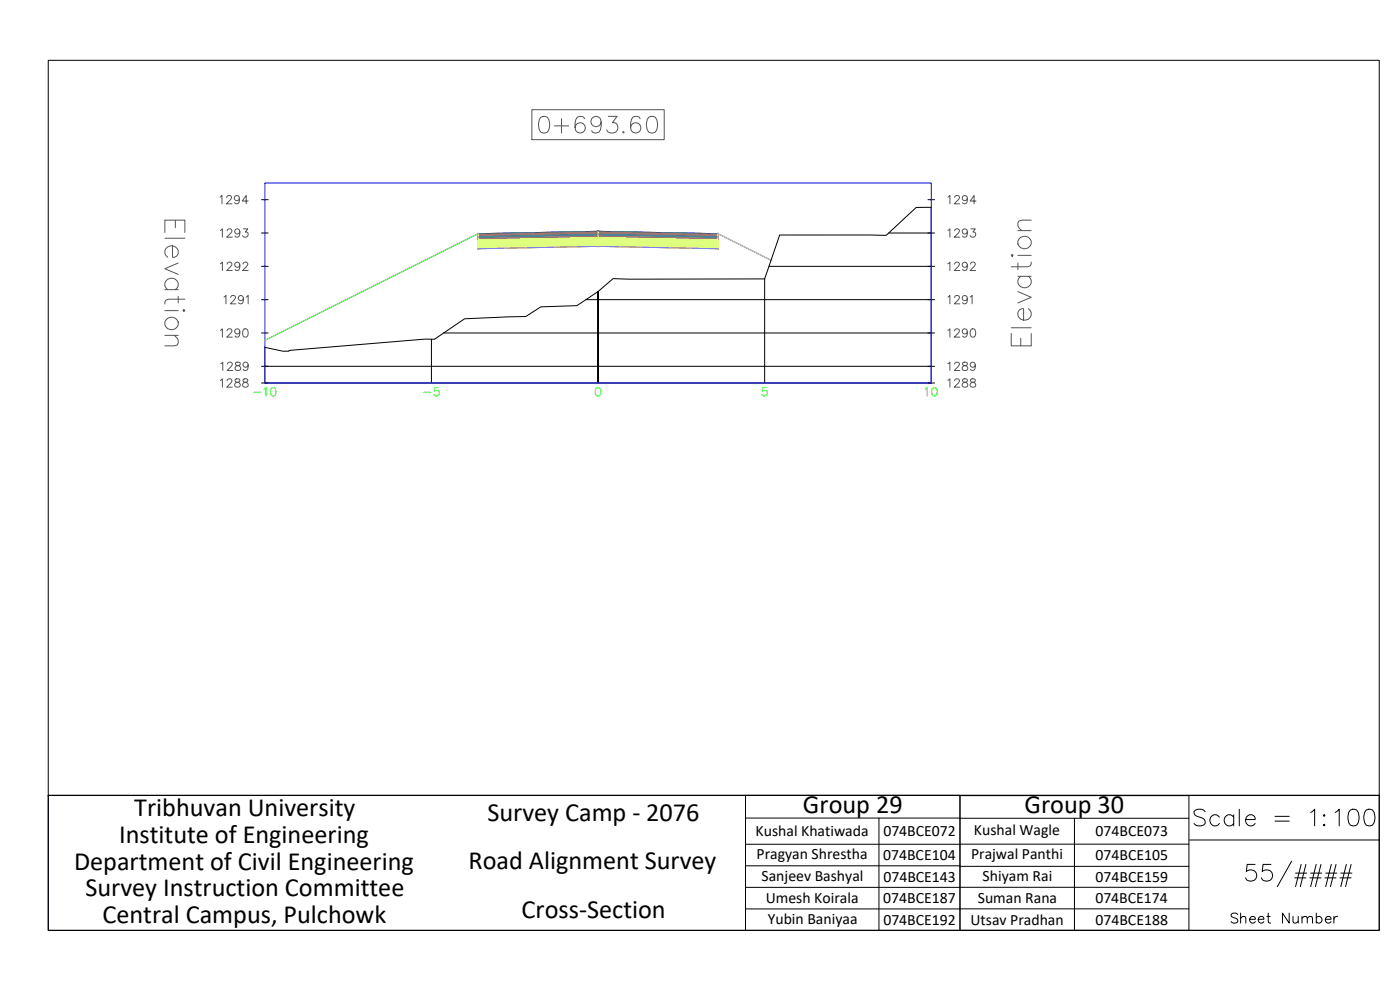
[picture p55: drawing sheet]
<svg xmlns="http://www.w3.org/2000/svg" width="420mm" height="297mm" viewBox="0 0 420 297" stroke-linecap="round" stroke-linejoin="round" font-family="sans-serif">
<defs><g id="words">
<text font-size="8.8" x="357" y="249.1">Scale = 1:100</text>
<g font-size="7.9">
<text x="40.3" y="244.7">Tribhuvan University</text>
<text x="241" y="244">Group 29</text>
<text x="307.5" y="244.1">Group 30</text>
<text x="146.3" y="246.4">Survey Camp - 2076</text>
<text x="35.7" y="252.8">Institute of Engineering</text>
<text x="22.2" y="261">Department of Civil Engineering</text>
<text x="140.6" y="260.7">Road Alignment Survey</text>
<text x="25.6" y="268.9">Survey Instruction Committee</text>
<text x="156.5" y="275.5">Cross-Section</text>
<text x="30.7" y="277.1">Central Campus, Pulchowk</text>
</g>
<text font-size="6.6" x="368.3" y="278.3">Sheet Number</text>
<g font-size="4.7">
<text x="226.8" y="251">Kushal Khatiwada</text>
<text x="265.1" y="250.9">074BCE072</text>
<text x="292.3" y="250.6">Kushal Wagle</text>
<text x="328.8" y="250.9">074BCE073</text>
<text x="227" y="257.7">Pragyan Shrestha</text>
<text x="291.4" y="257.8">Prajwal Panthi</text>
<text x="265" y="258">074BCE104</text>
<text x="328.8" y="258.1">074BCE105</text>
<text x="228.6" y="264.2">Sanjeev Bashyal</text>
<text x="265.1" y="264.5">074BCE143</text>
<text x="294.9" y="264.3">Shiyam Rai</text>
<text x="328.8" y="264.6">074BCE159</text>
<text x="229.8" y="271.1">Umesh Koirala</text>
<text x="265.1" y="271">074BCE187</text>
<text x="293.5" y="271">Suman Rana</text>
<text x="328.7" y="271">074BCE174</text>
<text x="230.4" y="277.1">Yubin Baniyaa</text>
<text x="265.1" y="277.4">074BCE192</text>
<text x="291.3" y="277.5">Utsav Pradhan</text>
<text x="328.8" y="277.4">074BCE188</text>
</g>
</g></defs>
<!-- layer: C-ROAD-SCTN-VIEW -->
<g fill="none" stroke="#545454" stroke-width=".3">
<path d="M159.6 32.9h39.7v9h-39.7zM162.3 35.1a1.63 1.63 0 0 1 2.4 .8 4.1 4.1 0 0 1-.5 3.8 1.63 1.63 0 0 1-2.3-.7 4.2 4.2 0 0 1 .4-3.9zM166.4 37.8h4.3M168.5 35.6v4.3M175.4 35.6a1.49 1.49 0 0 0-2.1-.5 4.6 4.6 0 0 0-.5 4.1 1.55 1.55 0 0 0 2.5 .2 1.55 1.55 0 0 0-.6-2.5 1.55 1.55 0 0 0-2.1 1.3M180.4 36.6a1.55 1.55 0 0 1-2.1 1.3 1.55 1.55 0 0 1-.6-2.5 1.55 1.55 0 0 1 2.5 .2 4.6 4.6 0 0 1-.5 4.1 1.49 1.49 0 0 1-2.1-.5M182.6 34.9h2.6l-1.4 1.9a1.61 1.61 0 0 1 1.7 1.9 1.61 1.61 0 0 1-2.2 1.2l-.7-.2-.5-.7M187.1 39.4l-.2 .3 .2 .2 .2-.2M192.1 35.6a1.49 1.49 0 0 0-2.1-.5 4.6 4.6 0 0 0-.5 4.1 1.55 1.55 0 0 0 2.5 .2 1.55 1.55 0 0 0-.6-2.5 1.55 1.55 0 0 0-2.2 1.3M194.7 35.1a1.63 1.63 0 0 1 2.4 .8 4.1 4.1 0 0 1-.5 3.8 1.63 1.63 0 0 1-2.4-.7 4.2 4.2 0 0 1 .5-3.9zM66 59.1l.6-.4v2.5M68 59.3l.5-.6 .7 .1 .3 .3-.4 .9-1.2 1.2h1.7"/>
<path d="M71.9 59.5a.78 .78 0 0 1-1.1 .6 .78 .78 0 0 1-.3-1.2 .78 .78 0 0 1 1.2 .1 1.74 1.74 0 0 1-.6 2.2l-.5-.2-.2-.2M284.5 59.1l.6-.4v2.5M286.5 59.3l.5-.6 .8 .2a.78 .78 0 0 1-.2 1.1l-1.2 1.2h1.7M290.3 59.5a.78 .78 0 0 1-1.1 .6 .78 .78 0 0 1-.3-1.2 .78 .78 0 0 1 1.3 .1 1.73 1.73 0 0 1-.6 2.2l-.6-.2-.1-.2M49.5 69.8v-3.7h6v3.7M49.5 71.5h6M51.8 73.8v3.4a1.72 1.72 0 0 0 1.8-1.7 1.72 1.72 0 0 0-1.8-1.7 1.89 1.89 0 0 0-2.2 1.1 1.89 1.89 0 0 0 .7 2.3M52.6 66.1v2.2M53.5 78.9l-4 1.7 4 1.7M66.1 79.1l.6-.4v2.5M66.1 69.1l.6-.4v2.5M68.2 79.3l.4-.6 .9 .2a.76 .76 0 0 1-.3 1.1l-1.2 1.2h1.7"/>
<path d="M68.2 69.3l.4-.6 .9 .2a.76 .76 0 0 1-.3 1.1l-1.2 1.2h1.7M72 79.5a.78 .78 0 0 1-1.1 .7 .78 .78 0 0 1-.3-1.2 .78 .78 0 0 1 1.3 0 1.33 1.33 0 0 1-.9 2.2l-.4-.4M72 69.5a.78 .78 0 0 1-1.1 .7 .78 .78 0 0 1-.3-1.2 .78 .78 0 0 1 1.3 0 1.33 1.33 0 0 1-.9 2.2l-.4-.4M72.9 79.3l.5-.6 .8 .2a.76 .76 0 0 1-.2 1.1l-1.2 1.2h1.7M73 68.7h1.4l-.8 .9a.83 .83 0 0 1 .7 1.4 .83 .83 0 0 1-1.5-.3M74.5 60.3h-1.8l1.2-1.6v2.5M284.5 79.1l.6-.4v2.5M284.5 69.1l.6-.4v2.5M286.5 79.3l.5-.6 .8 .2a.78 .78 0 0 1-.2 1.1l-1.2 1.2h1.7M286.5 69.3l.5-.6 .8 .2a.78 .78 0 0 1-.2 1.1l-1.2 1.2h1.7M290.3 79.5a.78 .78 0 0 1-1.1 .6 .78 .78 0 0 1-.3-1.2 .78 .78 0 0 1 1.3 .1 1.74 1.74 0 0 1-.6 2.2l-.6-.2-.1-.2M290.3 69.5a.78 .78 0 0 1-1.1 .6 .78 .78 0 0 1-.3-1.2 .78 .78 0 0 1 1.3 .1 1.73 1.73 0 0 1-.6 2.2l-.6-.2-.1-.2"/>
<path d="M291.3 79.3l.4-.6 .9 .2a.78 .78 0 0 1-.3 1.1l-1.1 1.2h1.6M291.4 68.7h1.3l-.7 .9a.83 .83 0 0 1 .6 1.4 .83 .83 0 0 1-1.4-.3M292.9 60.3h-1.7l1.1-1.6v2.5M303.8 76.3l.3 .3-.3 .3-.3-.3zM305.5 78.9v2M305.5 76.6h4M305.5 69.2h4M309.5 78.6l-.3 1.2-.9 .3h-4.8M309.5 66.1h-2.9l-.8 .2-.3 .6v.9l1.1 1.4M49.5 86.9h4M49.5 93.2h4M50.3 86.9a1.98 1.98 0 0 1 .6-3.4 1.98 1.98 0 0 1 2.6 2.3l-.9 1.1"/>
<path d="M53.5 88.9v2M54.9 93.2l.3-.3 .3 .3-.3 .3zM55.5 89.8h-4.9l-.8 .3-.3 1.1M66.1 99.1l.6-.4v2.5M67.2 89.1l.6-.4v2.5M68.2 99.3l.4-.6 .9 .2a.76 .76 0 0 1-.3 1.1l-1.2 1.2h1.7M69.2 89.3l.5-.6 .9 .2a.78 .78 0 0 1-.3 1.1l-1.2 1.2h1.7M72 99.5a.78 .78 0 0 1-1.1 .7 .78 .78 0 0 1-.3-1.2 .78 .78 0 0 1 1.3 0 1.32 1.32 0 0 1-.9 2.2l-.4-.4M73 89.5a.78 .78 0 0 1-1 .6 .78 .78 0 0 1-.3-1.2 .78 .78 0 0 1 1.2 .1 1.74 1.74 0 0 1-.6 2.2l-.6-.2-.1-.2M73.2 98.8a.82 .82 0 0 1 1.2 .3 1.26 1.26 0 0 1-.9 2.1 1.59 1.59 0 0 1-.3-2.4zM73.9 89.1l.6-.4v2.5M284.5 99.1l.6-.4v2.5"/>
<path d="M284.5 89.1l.6-.4v2.5M286.5 99.3l.5-.6 .8 .2a.78 .78 0 0 1-.2 1.1l-1.2 1.2h1.7M286.5 89.3l.5-.6 .8 .2a.78 .78 0 0 1-.2 1.1l-1.2 1.2h1.7M290.3 99.5a.78 .78 0 0 1-1.1 .6 .78 .78 0 0 1-.3-1.2 .78 .78 0 0 1 1.3 .1 1.72 1.72 0 0 1-.6 2.2l-.6-.2-.1-.2M290.3 89.5a.78 .78 0 0 1-1.1 .6 .78 .78 0 0 1-.3-1.2 .78 .78 0 0 1 1.3 .1 1.74 1.74 0 0 1-.6 2.2l-.6-.2-.1-.2M291.2 89.1l.5-.4v2.5M291.5 98.8a.82 .82 0 0 1 1.2 .3 1.26 1.26 0 0 1-.8 2.1 1.61 1.61 0 0 1-.4-2.4zM303.5 98.3h6M305.5 87.5l4 1.7-4 1.7M305.5 82.9h4M306.3 82.9a1.98 1.98 0 0 0 .6 3.4 1.98 1.98 0 0 0 2.6-2.2l-.9-1.2M308.6 92.6a1.98 1.98 0 0 1-.5 3.5 1.98 1.98 0 0 1-2.6-2.3 1.53 1.53 0 0 1 1.7-1.2v3.5"/>
<path d="M49.5 100.6h4M52.3 100.6l1.2 1.5v.8l-.3 .6-.9 .3h-2.8M66.1 114.1l.6-.4v2.5M66.3 109.1l.6-.4v2.5M68.2 114.3l.4-.6 .9 .2a.76 .76 0 0 1-.3 1.1l-1.2 1.2h1.7M68.3 109.3l.5-.6 .8 .2a.78 .78 0 0 1-.2 1.1l-1.2 1.2h1.6M70.7 113.8a.51 .51 0 0 0 .2 .8 .89 .89 0 0 1 1 .4 .89 .89 0 0 1 0 1l-.9 .2a.72 .72 0 0 1-.6-.8 .72 .72 0 0 1 .7-.7l.5-.1a.5 .5 0 0 0 .3-.8zM70.8 108.8a.51 .51 0 0 0 .2 .8 .9 .9 0 0 1 1 .4 .9 .9 0 0 1 0 1l-.9 .2a.72 .72 0 0 1-.6-.8 .72 .72 0 0 1 .8-.7l.4-.1a.51 .51 0 0 0 .3-.8zM73 113.8a.51 .51 0 0 0 .3 .8 .89 .89 0 0 1 1 .4 .89 .89 0 0 1-.1 1l-.8 .2a.72 .72 0 0 1-.6-.8 .72 .72 0 0 1 .7-.7l.5-.1a.5 .5 0 0 0 .2-.8zM74.5 109.5a.78 .78 0 0 1-1.1 .6 .78 .78 0 0 1-.3-1.2 .78 .78 0 0 1 1.3 .1 1.72 1.72 0 0 1-.6 2.2l-.6-.2-.2-.2M284.5 114.1l.6-.4v2.5M284.5 109.1l.6-.4v2.5"/>
<path d="M286.5 114.3l.5-.6 .8 .2a.78 .78 0 0 1-.2 1.1l-1.2 1.2h1.7M286.5 109.3l.5-.6 .8 .2a.78 .78 0 0 1-.2 1.1l-1.2 1.2h1.7M289 113.8a.51 .51 0 0 0 .2 .8 .89 .89 0 0 1 1.1 .4 .89 .89 0 0 1-.1 1l-.8 .2a.72 .72 0 0 1-.7-.8 .72 .72 0 0 1 .8-.7l.5-.1a.51 .51 0 0 0 .2-.8zM289 108.8a.51 .51 0 0 0 .2 .8 .9 .9 0 0 1 1.1 .4 .9 .9 0 0 1-.1 1l-.8 .2a.72 .72 0 0 1-.7-.8 .72 .72 0 0 1 .8-.7l.5-.1a.51 .51 0 0 0 .2-.8zM291.4 113.8a.51 .51 0 0 0 .2 .8 .89 .89 0 0 1 1 .4 .89 .89 0 0 1 0 1l-.9 .2a.72 .72 0 0 1-.6-.8 .72 .72 0 0 1 .8-.7l.4-.1a.51 .51 0 0 0 .3-.8zM292.7 109.5a.78 .78 0 0 1-1.1 .6 .78 .78 0 0 1-.3-1.2 .78 .78 0 0 1 1.3 .1 1.72 1.72 0 0 1-.6 2.2l-.6-.2-.1-.2M303.5 100.1v3.7h6v-3.7M306.3 101.5v2.3"/>
<circle cx="307.4" cy="72.8" r="1.98"/>
<circle cx="51.5" cy="97.1" r="1.98"/>
</g>
<g fill="none" stroke="#000" stroke-width=".3">
<path d="M78.5 59.9h2M278.5 59.9h2M78.5 79.9h2M78.5 69.9h2M230.8 79.9h49.7M266.7 69.9h13.8M78.5 99.9h2M78.5 89.9h2M133.2 99.9h147.3M175.8 89.9h104.7M229.5 83.7v31.2M78.5 114.9h202"/>
<path d="M78.5 109.9h202M79.5 114.9v-10.7l5.4 1.2h1.8l.1-.3 40.7-3.4 2.9 .1 9-6.1 18.4-.7 4.5-2.9 10.8-.4 6.4-4.2 4.5-3.9 4.8 .2 40.7-.1 4.5-13.2 31.9 .1 9.1-8.4h4.5v52.7M129.5 101.8v13.1M179.5 114.9v-27.4v27.4"/>
</g>
<path d="M79.5 54.9h200v60h-200z" fill="none" stroke="#00f" stroke-width=".3"/>
<path d="M76.1 117.7h2.2M79.2 116.8l.6-.5v2.5M81.5 116.4a.8 .8 0 0 1 1.2 .4 1.26 1.26 0 0 1-.8 2 1.6 1.6 0 0 1-.4-2.4zM127.1 117.7h2.1M131.6 116.3h-1.2l-.1 1.1a.88 .88 0 0 1 1.4 0 .88 .88 0 0 1-.2 1.3 .88 .88 0 0 1-1.3-.4M179 116.4a.81 .81 0 0 1 1.2 .4 1.26 1.26 0 0 1-.8 2 1.59 1.59 0 0 1-.4-2.4zM230.1 116.3h-1.2l-.1 1.1a.88 .88 0 0 1 1.3-.1 .88 .88 0 0 1-.2 1.4 .88 .88 0 0 1-1.3-.4M277.7 116.8l.6-.5v2.5M280 116.4a.81 .81 0 0 1 1.1 .4 1.26 1.26 0 0 1-.8 2 1.59 1.59 0 0 1-.3-2.4z" fill="none" stroke="#0f0" stroke-width=".3"/>
<g fill="#7f9fff" stroke="#7f9fff" stroke-width=".3">
<path d="M167 69.7l12.5-.3v.3z"/>
<path d="M156 70.1l11-.4h12.5z"/>
<path d="M179.5 69.4l12.5 .3h-12.5z"/>
<path d="M179.5 69.7h12.5l23.5 .4z"/>
<path d="M143.5 70.1h12.5l11-.4zM143.5 70.1h12.5l-12.5 .3z"/>
<path d="M179.5 69.7l23.5 .4h12.5zM203 70.1h12.5v.3z"/>
</g>
<path d="M143.5 70.1l36-.7v.3l-36 .7zM179.5 69.4l36 .7v.3l-36-.7z" fill="none" stroke="#5c73b8" stroke-width=".3"/>
<g fill="#ffdf7f" stroke="#ffdf7f" stroke-width=".3">
<path d="M167 69.9l12.5-.2v.2z"/>
<path d="M156 70.4l11-.5h12.5z"/>
<path d="M179.5 69.7l12.5 .2h-12.5z"/>
<path d="M179.5 69.9h12.5l23.5 .5z"/>
<path d="M143.5 70.4h12.5l11-.5zM143.5 70.4h12.5l-12.5 .2z"/>
<path d="M179.5 69.9l23.5 .5h12.5zM203 70.4h12.5v.2z"/>
</g>
<path d="M143.5 70.4l36-.7v.2l-36 .7zM179.5 69.7l36 .7v.2l-36-.7z" fill="none" stroke="#b8a15c" stroke-width=".3"/>
<g fill="#4a8395" stroke="#4a8395" stroke-width=".3">
<path d="M143.5 70.6l36-.7v.7z"/>
<path d="M143.5 70.6h36v.3z"/>
<path d="M179.5 69.9l36 .7h-36z"/>
<path d="M179.5 70.6h36v.3z"/>
<path d="M143.5 70.6v.3h36zM143.5 70.9h36l-36 .7z"/>
<path d="M179.5 70.6v.3h36zM179.5 70.9h36v.7z"/>
</g>
<path d="M143.5 70.6l36-.7v1l-36 .7zM179.5 69.9l36 .7v1l-36-.7z" fill="none" stroke="#4a7095" stroke-width=".3"/>
<g fill="#dfff7f" stroke="#dfff7f" stroke-width=".3">
<path d="M143.5 71.6l36-.7v.7z"/>
<path d="M143.5 71.6h36v2.3z"/>
<path d="M179.5 70.9l36 .7h-36z"/>
<path d="M179.5 71.6h36v2.3z"/>
<path d="M143.5 71.6v2.3h36zM143.5 73.9h36l-36 .7z"/>
<path d="M179.5 71.6v2.3h36zM179.5 73.9h36v.7z"/>
</g>
<path d="M143.5 71.6l36-.7v3l-36 .7zM179.5 70.9l36 .7v3l-36-.7z" fill="none" stroke="#a5dd00" stroke-width=".3"/>
<path d="M179.3 69.2l.4 .4M179.7 69.2l-.4 .4" fill="none" stroke="#0ff" stroke-width=".3"/>
<g fill="none" stroke="#f00" stroke-width=".3">
<circle cx="143.5" cy="70.1" r=".15"/>
<circle cx="215.5" cy="70.1" r=".15"/>
</g>
<g fill="none" stroke="#d0d" stroke-width=".3">
<circle cx="143.5" cy="70.6" r=".15"/>
<circle cx="143.5" cy="74.6" r=".15"/>
<circle cx="143.5" cy="71.6" r=".15"/>
<circle cx="179.5" cy="70.9" r=".15"/>
<circle cx="179.5" cy="73.9" r=".15"/>
<circle cx="179.5" cy="69.7" r=".15"/>
<circle cx="179.5" cy="69.9" r=".15"/>
<circle cx="215.5" cy="70.6" r=".15"/>
<circle cx="215.5" cy="71.6" r=".15"/>
<circle cx="215.5" cy="74.6" r=".15"/>
<circle cx="231.4" cy="78.1" r=".15"/>
</g>
<g fill="none" stroke="#ff7f7f" stroke-width=".3">
<circle cx="143.5" cy="70.4" r=".15"/>
<circle cx="215.5" cy="70.4" r=".15"/>
</g>
<path d="M231.4 78.1l-15.9-8-36-.7-36 .7-64 32" fill="none" stroke="#7f9fff" stroke-width=".3"/>
<path d="M143.5 70.1l36-.7 36 .7" fill="none" stroke="#396472" stroke-width=".3"/>
<path d="M143.5 70.4l36-.7 36 .7" fill="none" stroke="#95704a" stroke-width=".3"/>
<path d="M143.5 70.6l36-.7 36 .7" fill="none" stroke="#b8735c" stroke-width=".3"/>
<path d="M143.5 71.6l36-.7 36 .7" fill="none" stroke="#b88a5c" stroke-width=".3"/>
<path d="M143.5 74.6l36-.7 36 .7" fill="none" stroke="#ffdf7f" stroke-width=".3"/>
<path d="M143.5 74.6l36-.7 36 .7M143.5 70.1l-64 32M215.5 70.1l15.9 8" fill="none" stroke="#f0f" stroke-width=".3"/>
<path d="M143.5 70.1v4.5M179.5 69.4v4.5M215.5 70.1v4.5" fill="none" stroke="#ff0" stroke-width=".3"/>
<path d="M143.4 70l-.1 .2M143.5 70l.1 .1M143.6 70.2l-.2 .1M215.4 70l-.1 .2M215.5 70l.1 .1M215.6 70.2l-.2 .1" fill="none" stroke="#dcdcdc" stroke-width=".3"/>
<path d="M143.5 70.1l-64 32M215.5 70.1l15.9 8" fill="none" stroke="#7fff7f" stroke-width=".3"/>
<!-- layer: 0 -->
<g fill="none" stroke="#000" stroke-width=".3">
<path d="M14.5 18.1h399.4v220.6h-399.4zM14.5 238.7h399.4v40.4h-399.4zM223.7 238.7h64.4v40.5h-64.4zM288.1 238.7h68.7v40.5h-68.7zM223.7 245.4h64.4M223.7 259.8h64.4M263.8 245.4v33.8M288.1 245.5h68.7M288.1 259.9h68.7M322.5 245.5v33.7M356.8 253.3h-133.1M357 252h56.9"/>
<path d="M376.7 259.4h-2.4l-.2 2.1a1.77 1.77 0 0 1 2.6-.1 1.77 1.77 0 0 1-.3 2.7 1.77 1.77 0 0 1-2.6-.7M381.4 259.4h-2.3l-.3 2.1a1.77 1.77 0 0 1 2.7-.1 1.77 1.77 0 0 1-.3 2.7 1.77 1.77 0 0 1-2.6-.7M387.6 258.4l-4.3 7.6M390.5 259.4l-1.7 6.6M391.9 259.4l-1.7 6.6M395 259.4l-1.7 6.6M396.4 259.4l-1.6 6.6M399.5 259.4l-1.6 6.6M401 259.4l-1.7 6.6M404.1 259.4l-1.7 6.6M405.5 259.4l-1.7 6.6M223.7 266.2h64.4"/>
<path d="M223.7 272.7h64.4M288.1 266.2h68.7M288.1 272.7h68.7M388.6 263.4h3.3M388.8 262h3.3M393.1 263.4h3.3M393.3 262h3.4M397.6 263.4h3.4M397.9 262h3.3M402.1 263.4h3.4M402.4 262h3.3"/>
</g>
<use href="#words"/>
</svg>
